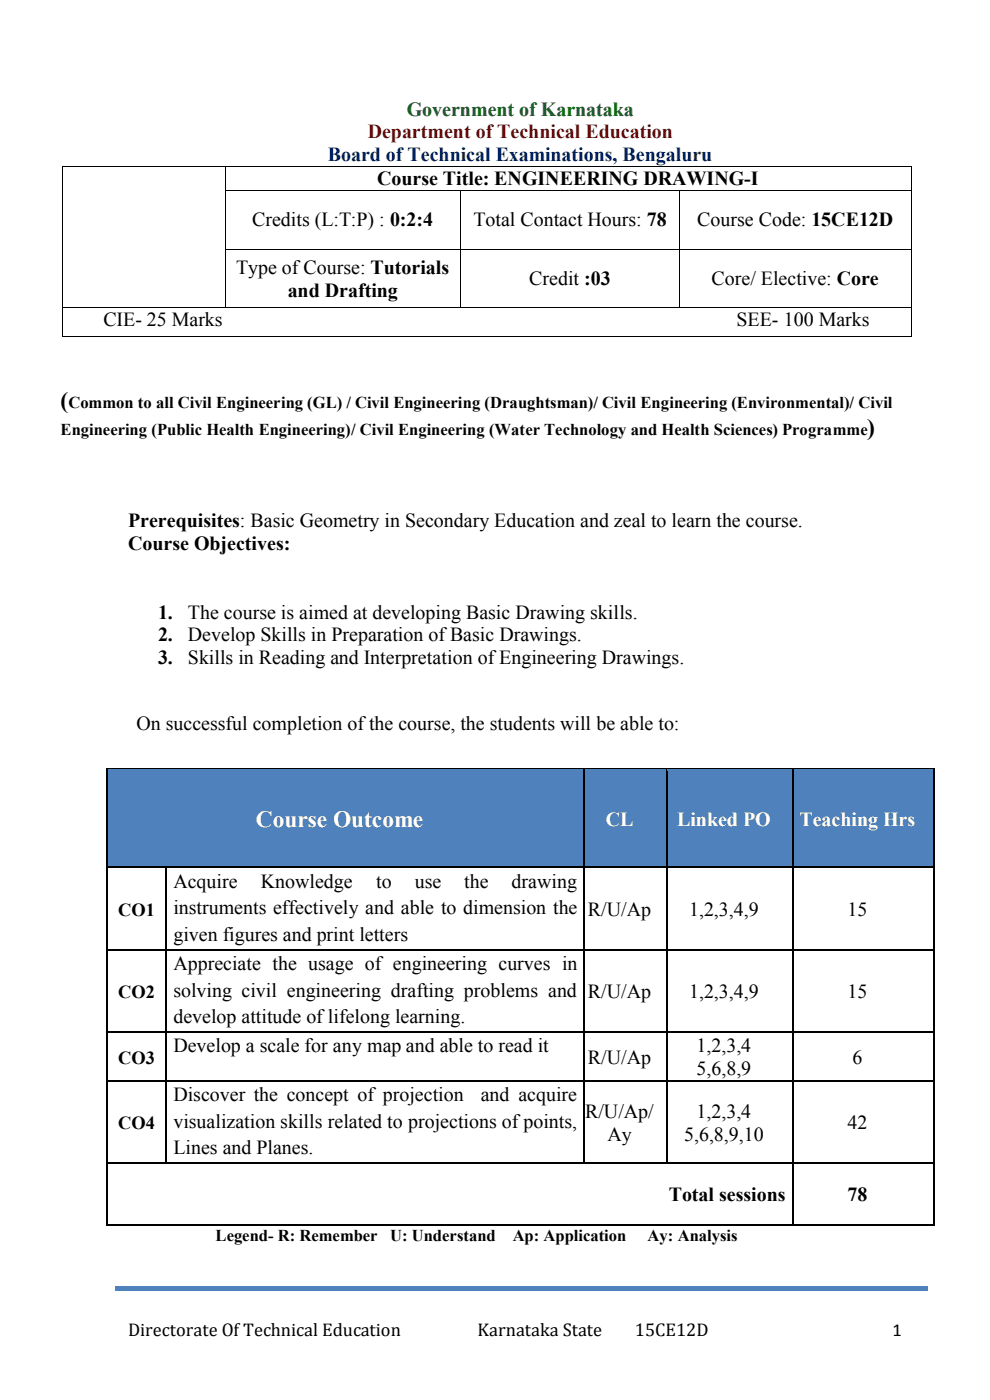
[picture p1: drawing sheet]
<svg xmlns="http://www.w3.org/2000/svg" width="210mm" height="297mm" viewBox="0 0 210 297" stroke-linecap="round" stroke-linejoin="round" font-family="sans-serif">
<defs><g id="words">
<g font-size="5">
<text x="12.9" y="86.6">(</text>
<text x="184" y="92.3">)</text>
</g>
<text font-size="5" fill="#fff" x="54.3" y="175.5">Course Outcome</text>
<text font-size="4.2" fill="#c00000" x="78" y="29.4">Department of Technical Education</text>
<text font-size="4.2" fill="#060" x="86.3" y="24.6">Government of Karnataka</text>
<text font-size="4.2" fill="#002060" x="69.6" y="34.2">Board of Technical Examinations, Bengaluru</text>
<g font-size="4.2">
<text x="80" y="39.3">Course Title: ENGINEERING DRAWING-I</text>
<text x="53.5" y="48">Credits (L:T:P) : 0:2:4</text>
<text x="100.5" y="48">Total Contact Hours: 78</text>
<text x="148" y="48">Course Code: 15CE12D</text>
<text x="50.1" y="58.1">Type of Course: Tutorials</text>
<text x="61" y="63">and Drafting</text>
<text x="112.3" y="60.5">Credit :03</text>
<text x="151" y="60.5">Core/ Elective: Core</text>
<text x="21.9" y="69.3">CIE- 25 Marks</text>
<text x="156.3" y="69.3">SEE- 100 Marks</text>
<text x="27.2" y="111.8">Prerequisites: Basic Geometry in Secondary Education and zeal to learn the course.</text>
<text x="27.2" y="116.8">Course Objectives:</text>
<text x="33.5" y="131.3">1.</text>
<text x="39.9" y="131.3">The course is aimed at developing Basic Drawing skills.</text>
<text x="33.5" y="136.1">2.</text>
<text x="39.9" y="136.1">Develop Skills in Preparation of Basic Drawings.</text>
<text x="33.5" y="141">3.</text>
<text x="39.9" y="141">Skills in Reading and Interpretation of Engineering Drawings.</text>
<text x="29" y="154.9">On successful completion of the course, the students will be able to:</text>
<text x="36.8" y="188.4">Acquire</text>
<text x="55.3" y="188.4">Knowledge</text>
<text x="79.8" y="188.4">to</text>
<text x="88" y="188.4">use</text>
<text x="98.5" y="188.4">the</text>
<text x="108.6" y="188.4">drawing</text>
<text x="36.8" y="194.1">instruments effectively and able to dimension the</text>
<text x="124.8" y="194.4">R/U/Ap</text>
<text x="146.2" y="194.4">1,2,3,4,9</text>
<text x="179.8" y="194.4">15</text>
<text x="36.8" y="199.6">given figures and print letters</text>
<text x="36.8" y="205.9">Appreciate the usage of engineering curves in</text>
<text x="36.8" y="211.5">solving civil engineering drafting problems and</text>
<text x="124.8" y="211.8">R/U/Ap</text>
<text x="146.2" y="211.8">1,2,3,4,9</text>
<text x="179.8" y="211.8">15</text>
<text x="36.8" y="217.1">develop attitude of lifelong learning.</text>
<text x="36.8" y="223.4">Develop a scale for any map and able to read it</text>
<text x="124.8" y="225.7">R/U/Ap</text>
<text x="147.8" y="223.3">1,2,3,4</text>
<text x="180.9" y="225.7">6</text>
<text x="36.8" y="233.7">Discover the concept of projection</text>
<text x="102" y="233.7">and acquire</text>
<text x="147.8" y="228.2">5,6,8,9</text>
<text x="36.8" y="239.3">visualization skills related to projections of points,</text>
<text x="124.2" y="237.2">R/U/Ap/</text>
<text x="147.8" y="237.2">1,2,3,4</text>
<text x="179.8" y="239.6">42</text>
<text x="36.8" y="244.9">Lines and Planes.</text>
<text x="128.9" y="242.1">Ay</text>
<text x="145.2" y="242.1">5,6,8,9,10</text>
<text x="141.9" y="255">Total sessions</text>
<text x="179.8" y="255">78</text>
</g>
<g font-size="4.2" fill="#fff">
<text x="128.5" y="175.3">CL</text>
<text x="143.7" y="175.3">Linked PO</text>
<text x="169.6" y="175.3">Teaching Hrs</text>
</g>
<g font-size="3.9">
<text x="25.1" y="194.4">CO1</text>
<text x="25.1" y="211.8">CO2</text>
<text x="25.1" y="225.7">CO3</text>
<text x="25.1" y="239.6">CO4</text>
<text x="27.2" y="283.6">Directorate Of Technical Education</text>
<text x="101.4" y="283.6">Karnataka State</text>
<text x="134.7" y="283.6">15CE12D</text>
<text x="189.4" y="283.6">1</text>
</g>
<g font-size="3.5">
<text x="14.5" y="86.6">Common to all Civil Engineering (GL) / Civil Engineering (Draughtsman)/ Civil Engineering (Environmental)/ Civil</text>
<text x="12.9" y="92.3">Engineering (Public Health Engineering)/ Civil Engineering (Water Technology and Health Sciences) Programme</text>
<text x="45.8" y="263.3">Legend- R: Remember</text>
<text x="82.8" y="263.3">U: Understand</text>
<text x="108.8" y="263.3">Ap: Application</text>
<text x="137.4" y="263.3">Ay: Analysis</text>
</g>
</g></defs>
<path d="M24.3 273.1h172.5v.9h-172.5z" fill="#4f81bd"/>
<g fill="#fff">
<path d="M13.3 35.4h34.4v29.9h-34.4z" fill-rule="evenodd"/>
<path d="M15.2 35.4h30.7v4.9h-30.7z" fill-rule="evenodd"/>
</g>
<g fill="#000">
<path d="M13.2 35.2h.2v.2h-.2z" fill-rule="evenodd"/>
<path d="M13.2 35.2h.2v.2h-.2z" fill-rule="evenodd"/>
<path d="M47.8 35.2h.1v.2h-.1z" fill-rule="evenodd"/>
<path d="M193.3 35.2h.2v.2h-.2z" fill-rule="evenodd"/>
<path d="M193.3 35.2h.2v.2h-.2z" fill-rule="evenodd"/>
<path d="M13.2 40.3h.2v.2h-.2z" fill-rule="evenodd"/>
<path d="M13.2 52.9h.2v.1h-.2z" fill-rule="evenodd"/>
<path d="M47.8 40.3h.1v.2h-.1z" fill-rule="evenodd"/>
<path d="M47.8 52.9h.1v.1h-.1z" fill-rule="evenodd"/>
<path d="M97.6 40.3h.2v.2h-.2z" fill-rule="evenodd"/>
<path d="M97.6 52.9h.2v.1h-.2z" fill-rule="evenodd"/>
<path d="M144.1 40.3h.2v.2h-.2z" fill-rule="evenodd"/>
<path d="M144.1 52.9h.2v.1h-.2z" fill-rule="evenodd"/>
<path d="M193.3 40.3h.2v.2h-.2z" fill-rule="evenodd"/>
<path d="M193.3 52.9h.2v.1h-.2z" fill-rule="evenodd"/>
</g>
<g fill="none" stroke="#000" stroke-width=".21">
<path d="M13.3 35.4v4.9M13.4 35.3h34.4M47.8 35.4v4.9M47.9 35.3h145.4M193.4 35.4v4.9M13.3 40.5v12.4M13.3 53v12.3M47.8 40.5v12.4M47.8 53v12.3M47.9 40.4h49.7M47.9 53h49.7M97.7 40.5v12.4"/>
<path d="M97.7 53v12.3M97.8 40.4h46.3M97.8 53h46.3M144.2 40.5v12.4M144.2 53v12.3M144.3 40.4h49M144.3 53h49M193.4 40.5v12.4M193.4 53v12.3"/>
</g>
<g fill="#fff">
<path d="M13.3 65.4h180v5.9h-180z" fill-rule="evenodd"/>
<path d="M15.2 65.4h176.2v4.9h-176.2z" fill-rule="evenodd"/>
</g>
<g fill="#000">
<path d="M13.2 65.3h.2v.1h-.2z" fill-rule="evenodd"/>
<path d="M13.2 71.3h.2v.2h-.2z" fill-rule="evenodd"/>
<path d="M13.2 71.3h.2v.2h-.2z" fill-rule="evenodd"/>
<path d="M47.8 65.3h.1v.1h-.1z" fill-rule="evenodd"/>
<path d="M97.6 65.3h.2v.1h-.2z" fill-rule="evenodd"/>
<path d="M144.1 65.3h.2v.1h-.2z" fill-rule="evenodd"/>
<path d="M193.3 65.3h.2v.1h-.2z" fill-rule="evenodd"/>
<path d="M193.3 71.3h.2v.2h-.2z" fill-rule="evenodd"/>
<path d="M193.3 71.3h.2v.2h-.2z" fill-rule="evenodd"/>
</g>
<path d="M13.3 65.4v5.9M13.4 65.4h34.4M13.4 71.4h179.9M47.9 65.4h49.7M97.8 65.4h46.3M144.3 65.4h49M193.4 65.4v5.9" fill="none" stroke="#000" stroke-width=".21"/>
<g fill="#4f81bd">
<path d="M22.9 163.3h100.9v20.6h-100.9z" fill-rule="evenodd"/>
<path d="M24.2 170.9h98.3v5.7h-98.3z" fill-rule="evenodd"/>
<path d="M124.2 163.3h17.1v20.6h-17.1z" fill-rule="evenodd"/>
<path d="M125.5 171.4h14.5v4.8h-14.5z" fill-rule="evenodd"/>
<path d="M141.6 163.3h26.5v20.6h-26.5z" fill-rule="evenodd"/>
<path d="M143 171.4h23.7v4.8h-23.7z" fill-rule="evenodd"/>
<path d="M168.4 163.3h29.6v20.6h-29.6z" fill-rule="evenodd"/>
<path d="M169.8 171.4h26.9v4.8h-26.9z" fill-rule="evenodd"/>
</g>
<g fill="#000">
<path d="M22.6 163h.3v.6h-.3z" fill-rule="evenodd"/>
<path d="M22.6 163h.3v.3h-.3z" fill-rule="evenodd"/>
<path d="M123.8 163.3h.4v.3h-.4z" fill-rule="evenodd"/>
<path d="M123.8 163h.4v.3h-.4z" fill-rule="evenodd"/>
<path d="M141.3 163.3h.3v.3h-.3z" fill-rule="evenodd"/>
<path d="M141.3 163h.3v.3h-.3z" fill-rule="evenodd"/>
<path d="M168.1 163.3h.3v.3h-.3z" fill-rule="evenodd"/>
<path d="M168.1 163h.3v.3h-.3z" fill-rule="evenodd"/>
<path d="M198 163h.4v.6h-.4z" fill-rule="evenodd"/>
<path d="M198 163h.4v.3h-.4z" fill-rule="evenodd"/>
<path d="M22.6 183.9h.3v.7h-.3z" fill-rule="evenodd"/>
<path d="M35.1 184.3h.4v.3h-.4z" fill-rule="evenodd"/>
<path d="M35.1 183.9h.4v.4h-.4z" fill-rule="evenodd"/>
<path d="M123.8 183.9h.4v.7h-.4z" fill-rule="evenodd"/>
<path d="M141.3 183.9h.3v.7h-.3z" fill-rule="evenodd"/>
<path d="M168.1 183.9h.3v.7h-.3z" fill-rule="evenodd"/>
<path d="M198 183.9h.4v.7h-.4z" fill-rule="evenodd"/>
<path d="M22.6 201.4h.3v.6h-.3z" fill-rule="evenodd"/>
<path d="M22.6 218.8h.3v.7h-.3z" fill-rule="evenodd"/>
<path d="M35.1 201.4h.4v.6h-.4z" fill-rule="evenodd"/>
<path d="M35.1 218.8h.4v.7h-.4z" fill-rule="evenodd"/>
<path d="M123.8 201.4h.4v.6h-.4z" fill-rule="evenodd"/>
<path d="M123.8 218.8h.4v.7h-.4z" fill-rule="evenodd"/>
<path d="M141.3 201.4h.3v.6h-.3z" fill-rule="evenodd"/>
<path d="M141.3 218.8h.3v.7h-.3z" fill-rule="evenodd"/>
<path d="M168.1 201.4h.3v.6h-.3z" fill-rule="evenodd"/>
<path d="M168.1 218.8h.3v.7h-.3z" fill-rule="evenodd"/>
<path d="M198 201.4h.4v.6h-.4z" fill-rule="evenodd"/>
<path d="M198 218.8h.4v.7h-.4z" fill-rule="evenodd"/>
<path d="M22.6 229.2h.3v.7h-.3z" fill-rule="evenodd"/>
<path d="M35.1 229.2h.4v.7h-.4z" fill-rule="evenodd"/>
<path d="M123.8 229.2h.4v.7h-.4z" fill-rule="evenodd"/>
<path d="M141.3 229.2h.3v.7h-.3z" fill-rule="evenodd"/>
<path d="M168.1 229.2h.3v.7h-.3z" fill-rule="evenodd"/>
<path d="M198 229.2h.4v.7h-.4z" fill-rule="evenodd"/>
<path d="M22.6 246.7h.3v.6h-.3z" fill-rule="evenodd"/>
<path d="M22.6 259.7h.3v.4h-.3z" fill-rule="evenodd"/>
<path d="M22.6 259.7h.3v.4h-.3z" fill-rule="evenodd"/>
<path d="M35.1 246.7h.4v.3h-.4z" fill-rule="evenodd"/>
<path d="M123.8 246.7h.4v.3h-.4z" fill-rule="evenodd"/>
<path d="M141.3 246.7h.3v.3h-.3z" fill-rule="evenodd"/>
<path d="M168.1 246.7h.3v.6h-.3z" fill-rule="evenodd"/>
<path d="M168.1 259.7h.3v.4h-.3z" fill-rule="evenodd"/>
<path d="M198 246.7h.4v.6h-.4z" fill-rule="evenodd"/>
<path d="M198 259.7h.4v.4h-.4z" fill-rule="evenodd"/>
<path d="M198 259.7h.4v.4h-.4z" fill-rule="evenodd"/>
</g>
<g fill="none" stroke="#000" stroke-width=".34">
<path d="M22.7 163.6v20.3M22.9 163.2h100.9M124 163.6v20.3M124.2 163.2h17.1M141.5 163.6v20.3M141.6 163.2h26.5M168.3 163.6v20.3M168.4 163.2h29.6M198.2 163.6v20.3M22.7 184.6v16.8M22.9 184.1h12.2M35.3 184.6v16.8"/>
<path d="M35.5 184.1h88.3M124 184.6v16.8M124.2 184.1h17.1M141.5 184.6v16.8M141.6 184.1h26.5M168.3 184.6v16.8M168.4 184.1h29.6M198.2 184.6v16.8M22.7 202v16.8M22.7 219.5v9.7M22.9 201.5h12.2M22.9 219h12.2"/>
<path d="M35.3 202v16.8M35.3 219.5v9.7M35.5 201.5h88.3M35.5 219h88.3M124 202v16.8M124 219.5v9.7M124.2 201.5h17.1M124.2 219h17.1M141.5 202v16.8M141.5 219.5v9.7M141.6 201.5h26.5M141.6 219h26.5"/>
<path d="M168.3 202v16.8M168.3 219.5v9.7M168.4 201.5h29.6M168.4 219h29.6M198.2 202v16.8M198.2 219.5v9.7M22.7 229.9v16.8M22.9 229.4h12.2M35.3 229.9v16.8M35.5 229.4h88.3M124 229.9v16.8M124.2 229.4h17.1"/>
<path d="M141.5 229.9v16.8M141.6 229.4h26.5M168.3 229.9v16.8M168.4 229.4h29.6M198.2 229.9v16.8M22.7 247.3v12.4M22.9 246.8h12.2M22.9 259.9h145.2M35.5 246.8h88.3M124.2 246.8h17.1M141.6 246.8h26.5M168.3 247.3v12.4"/>
<path d="M168.4 246.8h29.6M168.4 259.9h29.6M198.2 247.3v12.4"/>
</g>
<path d="M22.9 163.5h100.9M124.2 163.5h17.1M141.6 163.5h26.5M168.4 163.5h29.6" fill="none" stroke="#4f81bd" stroke-width=".3"/>
<use href="#words"/>
</svg>
